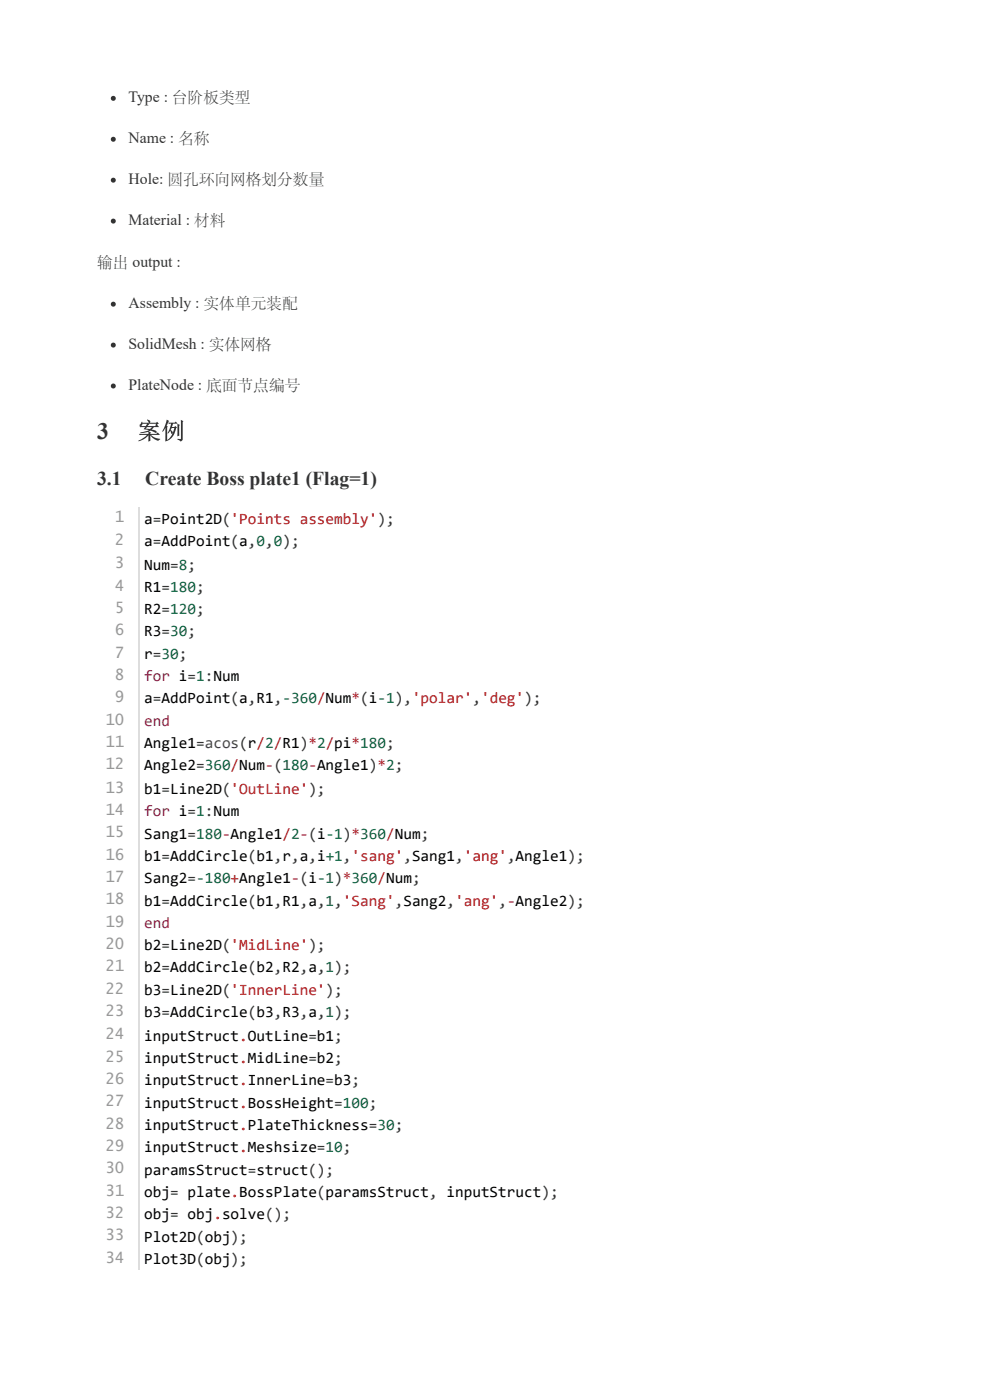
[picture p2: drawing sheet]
<svg xmlns="http://www.w3.org/2000/svg" width="210mm" height="297mm" viewBox="0 0 210 297" stroke-linecap="round" stroke-linejoin="round" font-family="sans-serif">
<defs><g id="words">
<g font-size="5" fill="#333">
<text x="20.6" y="93.3">3</text>
<text x="29.1" y="93.3">案例</text>
</g>
<g font-size="4.2" fill="#333">
<text x="20.6" y="103.1">3.1</text>
<text x="30.9" y="103.1">Create Boss plate1 (Flag=1)</text>
</g>
<g font-size="3.3" fill="#333">
<text x="27.3" y="21.7">Type : 台阶板类型</text>
<text x="27.3" y="30.4">Name : 名称</text>
<text x="27.3" y="39.1">Hole: 圆孔环向网格划分数量</text>
<text x="27.3" y="47.8">Material : 材料</text>
<text x="20.6" y="56.7">输出 output :</text>
<text x="27.3" y="65.4">Assembly : 实体单元装配</text>
<text x="27.3" y="74.1">SolidMesh : 实体网格</text>
<text x="27.3" y="82.8">PlateNode : 底面节点编号</text>
</g>
<g font-size="3.3" fill="#999">
<text x="24.4" y="111">1</text>
<text x="24.4" y="115.7">2</text>
<text x="24.4" y="120.7">3</text>
<text x="24.4" y="125.4">4</text>
<text x="24.4" y="130.2">5</text>
<text x="24.4" y="134.9">6</text>
<text x="24.4" y="139.7">7</text>
<text x="24.4" y="144.4">8</text>
<text x="24.4" y="149.1">9</text>
<text x="22.4" y="153.9">10</text>
<text x="22.4" y="158.6">11</text>
<text x="22.4" y="163.4">12</text>
<text x="22.4" y="168.4">13</text>
<text x="22.4" y="173.1">14</text>
<text x="22.4" y="177.8">15</text>
<text x="22.4" y="182.6">16</text>
<text x="22.4" y="187.3">17</text>
<text x="22.4" y="192.1">18</text>
<text x="22.4" y="196.8">19</text>
<text x="22.4" y="201.5">20</text>
<text x="22.4" y="206.3">21</text>
<text x="22.4" y="211">22</text>
<text x="22.4" y="215.8">23</text>
<text x="22.4" y="220.8">24</text>
<text x="22.4" y="225.5">25</text>
<text x="22.4" y="230.3">26</text>
<text x="22.4" y="235">27</text>
<text x="22.4" y="239.7">28</text>
<text x="22.4" y="244.5">29</text>
<text x="22.4" y="249.2">30</text>
<text x="22.4" y="254">31</text>
<text x="22.4" y="258.7">32</text>
<text x="22.4" y="263.4">33</text>
<text x="22.4" y="268.2">34</text>
</g>
<g font-size="3.3">
<text x="30.6" y="111.2">a=Point2D('Points assembly');</text>
<text x="30.6" y="116">a=AddPoint(a,0,0);</text>
<text x="30.6" y="121">Num=8;</text>
<text x="30.6" y="125.7">R1=180;</text>
<text x="30.6" y="130.4">R2=120;</text>
<text x="30.6" y="135.2">R3=30;</text>
<text x="30.6" y="139.9">r=30;</text>
<text x="30.6" y="149.4">a=AddPoint(a,R1,-360/Num*(i-1),'polar','deg');</text>
<text x="30.6" y="158.9">Angle1=acos(r/2/R1)*2/pi*180;</text>
<text x="30.6" y="163.6">Angle2=360/Num-(180-Angle1)*2;</text>
<text x="30.6" y="168.6">b1=Line2D('OutLine');</text>
<text x="30.6" y="178.1">Sang1=180-Angle1/2-(i-1)*360/Num;</text>
<text x="30.6" y="182.8">b1=AddCircle(b1,r,a,i+1,'sang',Sang1,'ang',Angle1);</text>
<text x="30.6" y="187.6">Sang2=-180+Angle1-(i-1)*360/Num;</text>
<text x="30.6" y="192.3">b1=AddCircle(b1,R1,a,1,'Sang',Sang2,'ang',-Angle2);</text>
<text x="30.6" y="201.8">b2=Line2D('MidLine');</text>
<text x="30.6" y="206.6">b2=AddCircle(b2,R2,a,1);</text>
<text x="30.6" y="211.3">b3=Line2D('InnerLine');</text>
<text x="30.6" y="216">b3=AddCircle(b3,R3,a,1);</text>
<text x="30.6" y="221">inputStruct.OutLine=b1;</text>
<text x="30.6" y="225.8">inputStruct.MidLine=b2;</text>
<text x="30.6" y="230.5">inputStruct.InnerLine=b3;</text>
<text x="30.6" y="235.3">inputStruct.BossHeight=100;</text>
<text x="30.6" y="240">inputStruct.PlateThickness=30;</text>
<text x="30.6" y="244.7">inputStruct.Meshsize=10;</text>
<text x="30.6" y="249.5">paramsStruct=struct();</text>
<text x="30.6" y="254.2">obj= plate.BossPlate(paramsStruct, inputStruct);</text>
<text x="30.6" y="259">obj= obj.solve();</text>
<text x="30.6" y="263.7">Plot2D(obj);</text>
<text x="30.6" y="268.4">Plot3D(obj);</text>
</g>
<g font-size="3.3" fill="#708">
<text x="30.6" y="144.7">for i=1:Num</text>
<text x="30.6" y="154.1">end</text>
<text x="30.6" y="173.4">for i=1:Num</text>
<text x="30.6" y="197.1">end</text>
</g>
</g></defs>
<g fill="#333">
<circle cx="24.1" cy="20.9" r=".53"/>
<circle cx="24.1" cy="29.6" r=".53"/>
<circle cx="24.1" cy="38.3" r=".53"/>
<circle cx="24.1" cy="47" r=".53"/>
<circle cx="24.1" cy="64.6" r=".53"/>
<circle cx="24.1" cy="73.3" r=".53"/>
<circle cx="24.1" cy="82" r=".53"/>
</g>
<g fill="#fff">
<path d="M20.6 107.8h169.4v162.2h-169.4z"/>
<path d="M20.6 107.8h9v162h-9z"/>
</g>
<path d="M29.5 107.8v162" fill="none" stroke="#ddd" stroke-width=".26"/>
<g fill="#fff">
<path d="M0 -.1h210.3v16.2h-210.3z"/>
<path d="M0 281.1h210.3v16.1h-210.3z"/>
</g>
<use href="#words"/>
</svg>
